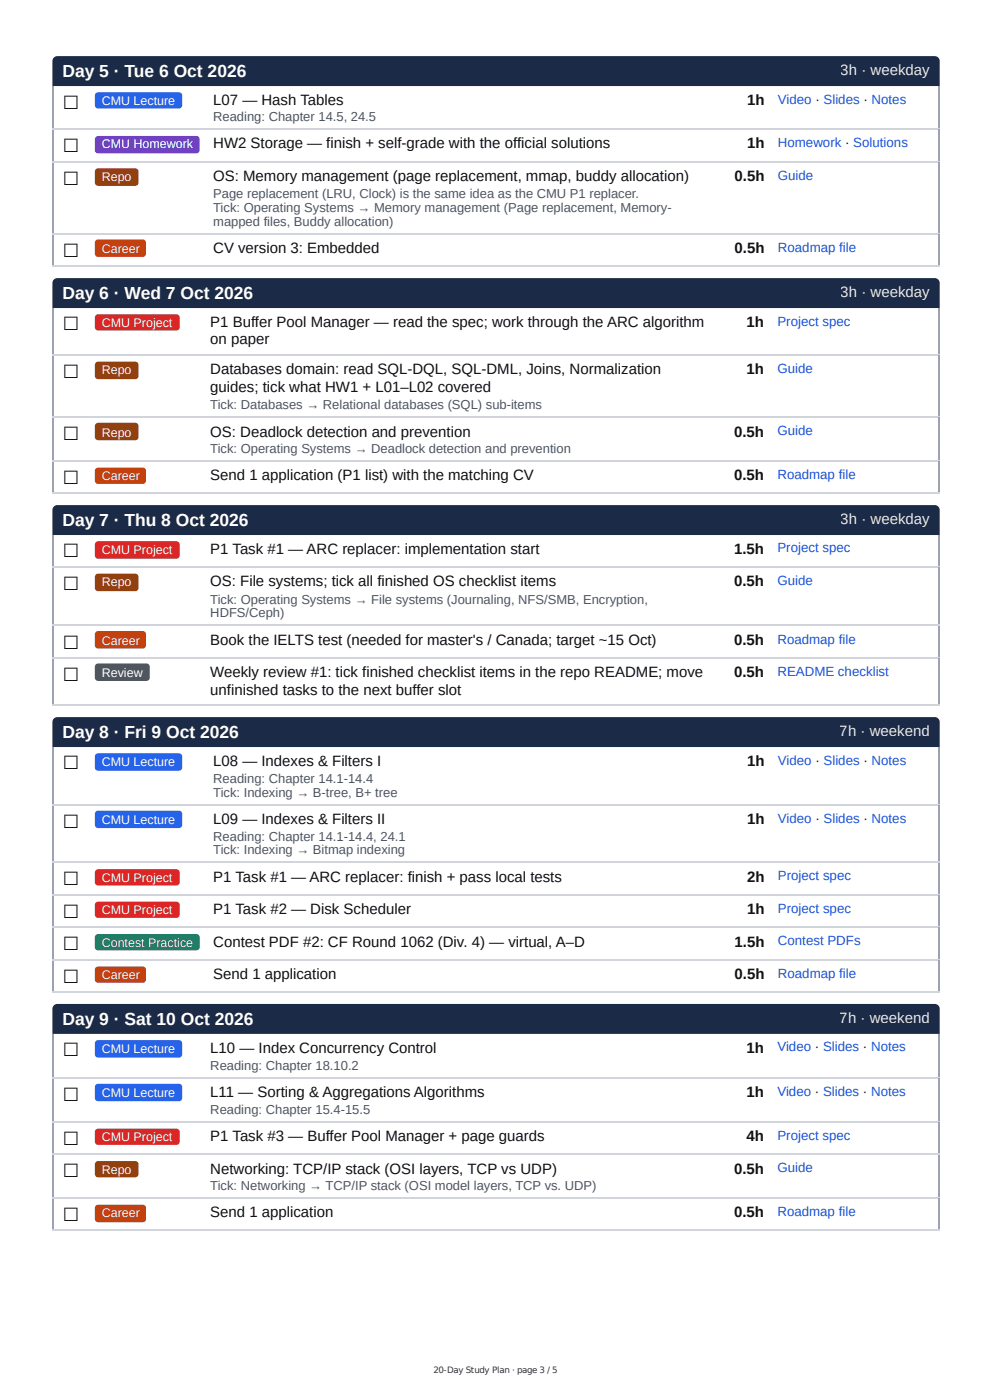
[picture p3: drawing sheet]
<svg xmlns="http://www.w3.org/2000/svg" width="210mm" height="297mm" viewBox="0 0 210 297" stroke-linecap="round" stroke-linejoin="round" font-family="sans-serif">
<defs><g id="words">
<g font-size="3.9" fill="#111">
<text x="13.3" y="23">☐</text>
<text x="13.3" y="32.3">☐</text>
<text x="13.3" y="39.2">☐</text>
<text x="13.3" y="54.5">☐</text>
<text x="13.3" y="70.1">☐</text>
<text x="13.3" y="80.2">☐</text>
<text x="13.3" y="93.4">☐</text>
<text x="13.3" y="102.7">☐</text>
<text x="13.3" y="118.3">☐</text>
<text x="13.3" y="125.1">☐</text>
<text x="13.3" y="137.6">☐</text>
<text x="13.3" y="144.5">☐</text>
<text x="13.3" y="163.2">☐</text>
<text x="13.3" y="175.7">☐</text>
<text x="13.3" y="187.9">☐</text>
<text x="13.3" y="194.7">☐</text>
<text x="13.3" y="201.6">☐</text>
<text x="13.3" y="208.5">☐</text>
<text x="13.3" y="224.1">☐</text>
<text x="13.3" y="233.6">☐</text>
<text x="13.3" y="242.9">☐</text>
<text x="13.3" y="249.8">☐</text>
<text x="13.3" y="259">☐</text>
</g>
<g font-size="3.7" fill="#fff">
<text x="13.2" y="16.4">Day 5 · Tue 6 Oct 2026</text>
<text x="13.2" y="63.5">Day 6 · Wed 7 Oct 2026</text>
<text x="13.2" y="111.7">Day 7 · Thu 8 Oct 2026</text>
<text x="13.2" y="156.6">Day 8 · Fri 9 Oct 2026</text>
<text x="13.2" y="217.5">Day 9 · Sat 10 Oct 2026</text>
</g>
<g font-size="3.2" fill="#fff">
<text x="178.2" y="15.9">3h · weekday</text>
<text x="178.2" y="63">3h · weekday</text>
<text x="178.2" y="111.1">3h · weekday</text>
<text x="178.1" y="156.1">7h · weekend</text>
<text x="178.1" y="217">7h · weekend</text>
</g>
<g font-size="3.2" fill="#111">
<text x="45.2" y="22.2">L07 — Hash Tables</text>
<text x="158.4" y="22.2">1h</text>
<text x="45.2" y="31.5">HW2 Storage — finish + self-grade with the official solutions</text>
<text x="158.4" y="31.5">1h</text>
<text x="45.2" y="38.4">OS: Memory management (page replacement, mmap, buddy allocation)</text>
<text x="155.7" y="38.4">0.5h</text>
<text x="45.2" y="53.7">CV version 3: Embedded</text>
<text x="155.7" y="53.7">0.5h</text>
<text x="44.6" y="69.3">P1 Buffer Pool Manager — read the spec; work through the ARC algorithm</text>
<text x="158.3" y="69.3">1h</text>
<text x="44.6" y="73">on paper</text>
<text x="44.6" y="79.4">Databases domain: read SQL-DQL, SQL-DML, Joins, Normalization</text>
<text x="44.6" y="83.1">guides; tick what HW1 + L01–L02 covered</text>
<text x="158.3" y="79.4">1h</text>
<text x="44.6" y="92.6">OS: Deadlock detection and prevention</text>
<text x="155.6" y="92.6">0.5h</text>
<text x="44.6" y="101.9">Send 1 application (P1 list) with the matching CV</text>
<text x="155.6" y="101.9">0.5h</text>
<text x="44.6" y="117.5">P1 Task #1 — ARC replacer: implementation start</text>
<text x="155.6" y="117.5">1.5h</text>
<text x="44.6" y="124.4">OS: File systems; tick all finished OS checklist items</text>
<text x="155.6" y="124.4">0.5h</text>
<text x="44.6" y="136.8">Book the IELTS test (needed for master's / Canada; target ~15 Oct)</text>
<text x="155.6" y="136.8">0.5h</text>
<text x="44.6" y="143.7">Weekly review #1: tick finished checklist items in the repo README; move</text>
<text x="155.6" y="143.7">0.5h</text>
<text x="44.6" y="147.4">unfinished tasks to the next buffer slot</text>
<text x="45.2" y="162.5">L08 — Indexes &amp; Filters I</text>
<text x="158.4" y="162.5">1h</text>
<text x="45.2" y="174.9">L09 — Indexes &amp; Filters II</text>
<text x="158.4" y="174.9">1h</text>
<text x="45.2" y="187.1">P1 Task #1 — ARC replacer: finish + pass local tests</text>
<text x="158.4" y="187.1">2h</text>
<text x="45.2" y="193.9">P1 Task #2 — Disk Scheduler</text>
<text x="158.4" y="193.9">1h</text>
<text x="45.2" y="200.8">Contest PDF #2: CF Round 1062 (Div. 4) — virtual, A–D</text>
<text x="155.8" y="200.8">1.5h</text>
<text x="45.2" y="207.7">Send 1 application</text>
<text x="155.8" y="207.7">0.5h</text>
<text x="44.6" y="223.3">L10 — Index Concurrency Control</text>
<text x="158.3" y="223.3">1h</text>
<text x="44.6" y="232.8">L11 — Sorting &amp; Aggregations Algorithms</text>
<text x="158.3" y="232.8">1h</text>
<text x="44.6" y="242.1">P1 Task #3 — Buffer Pool Manager + page guards</text>
<text x="158.3" y="242.1">4h</text>
<text x="44.6" y="249">Networking: TCP/IP stack (OSI layers, TCP vs UDP)</text>
<text x="155.6" y="249">0.5h</text>
<text x="44.6" y="258.2">Send 1 application</text>
<text x="155.6" y="258.2">0.5h</text>
</g>
<g font-size="2.8" fill="#1d4ed8">
<text x="164.9" y="22">Video · Slides · Notes</text>
<text x="164.9" y="31.2">Homework · Solutions</text>
<text x="164.9" y="38.1">Guide</text>
<text x="164.9" y="53.4">Roadmap file</text>
<text x="164.8" y="69.1">Project spec</text>
<text x="164.8" y="79.1">Guide</text>
<text x="164.8" y="92.3">Guide</text>
<text x="164.8" y="101.6">Roadmap file</text>
<text x="164.8" y="117.2">Project spec</text>
<text x="164.8" y="124.1">Guide</text>
<text x="164.8" y="136.5">Roadmap file</text>
<text x="164.8" y="143.4">README checklist</text>
<text x="164.9" y="162.2">Video · Slides · Notes</text>
<text x="164.9" y="174.6">Video · Slides · Notes</text>
<text x="164.9" y="186.8">Project spec</text>
<text x="164.9" y="193.7">Project spec</text>
<text x="164.9" y="200.6">Contest PDFs</text>
<text x="164.9" y="207.4">Roadmap file</text>
<text x="164.8" y="223">Video · Slides · Notes</text>
<text x="164.8" y="232.6">Video · Slides · Notes</text>
<text x="164.8" y="241.8">Project spec</text>
<text x="164.8" y="248.7">Guide</text>
<text x="164.8" y="258">Roadmap file</text>
</g>
<g font-size="2.8" fill="#4b5563">
<text x="45.2" y="25.7">Reading: Chapter 14.5, 24.5</text>
<text x="45.2" y="42.1">Page replacement (LRU, Clock) is the same idea as the CMU P1 replacer.</text>
<text x="45.2" y="45">Tick: Operating Systems → Memory management (Page replacement, Memory-</text>
<text x="45.2" y="47.9">mapped files, Buddy allocation)</text>
<text x="44.6" y="86.8">Tick: Databases → Relational databases (SQL) sub-items</text>
<text x="44.6" y="96">Tick: Operating Systems → Deadlock detection and prevention</text>
<text x="44.6" y="128.1">Tick: Operating Systems → File systems (Journaling, NFS/SMB, Encryption,</text>
<text x="44.6" y="131">HDFS/Ceph)</text>
<text x="45.2" y="166.2">Reading: Chapter 14.1-14.4</text>
<text x="45.2" y="169.1">Tick: Indexing → B-tree, B+ tree</text>
<text x="45.2" y="178.3">Reading: Chapter 14.1-14.4, 24.1</text>
<text x="45.2" y="181.2">Tick: Indexing → Bitmap indexing</text>
<text x="44.6" y="227">Reading: Chapter 18.10.2</text>
<text x="44.6" y="236.3">Reading: Chapter 15.4-15.5</text>
<text x="44.6" y="252.4">Tick: Networking → TCP/IP stack (OSI model layers, TCP vs. UDP)</text>
</g>
<g font-size="2.6" fill="#fff">
<text x="21.6" y="22.2">CMU Lecture</text>
<text x="21.6" y="31.5">CMU Homework</text>
<text x="21.6" y="38.4">Repo</text>
<text x="21.6" y="53.7">Career</text>
<text x="21.6" y="69.3">CMU Project</text>
<text x="21.6" y="79.4">Repo</text>
<text x="21.6" y="92.6">Repo</text>
<text x="21.6" y="101.9">Career</text>
<text x="21.6" y="117.5">CMU Project</text>
<text x="21.6" y="124.4">Repo</text>
<text x="21.6" y="136.8">Career</text>
<text x="21.6" y="143.7">Review</text>
<text x="21.6" y="162.5">CMU Lecture</text>
<text x="21.6" y="174.9">CMU Lecture</text>
<text x="21.6" y="187.1">CMU Project</text>
<text x="21.6" y="193.9">CMU Project</text>
<text x="21.6" y="200.8">Contest Practice</text>
<text x="21.6" y="207.7">Career</text>
<text x="21.6" y="223.3">CMU Lecture</text>
<text x="21.6" y="232.8">CMU Lecture</text>
<text x="21.6" y="242.1">CMU Project</text>
<text x="21.6" y="249">Repo</text>
<text x="21.6" y="258.2">Career</text>
</g>
<text font-size="1.9" fill="#343434" x="91.9" y="291.3">20-Day Study Plan · page 3 / 5</text>
</g></defs>
<path d="M11.4 12.2l.8-.3h186a.96 .96 0 0 1 1 1.1v5.3h-188.1v-5.3z" fill="#1b2a47"/>
<path d="M11.2 18.3v9M11.2 27.5v6.6M11.2 34.4v15.1M11.2 49.7v6.7" fill="none" stroke="#9ca3af" stroke-width=".26"/>
<path d="M199.1 18.3v9M199.1 27.5v6.6M199.1 34.4v15.1M199.1 49.7v6.7" fill="none" stroke="#9ca3af" stroke-width=".21"/>
<path d="M11.1 27.4h188.1M11.1 34.3h188.1M11.1 49.6h188.1M11.1 56.5h188.1" fill="none" stroke="#d1d5db" stroke-width=".26"/>
<path d="M11.4 59.3l.8-.3h186a.96 .96 0 0 1 1 1.1v5.3h-188.1v-5.3z" fill="#1b2a47"/>
<path d="M11.2 65.4v9.7M11.2 75.4v13M11.2 88.6v9M11.2 97.9v6.6" fill="none" stroke="#9ca3af" stroke-width=".26"/>
<path d="M199.1 65.4v9.7M199.1 75.4v13M199.1 88.6v9M199.1 97.9v6.6" fill="none" stroke="#9ca3af" stroke-width=".21"/>
<path d="M11.1 75.3h188.1M11.1 88.5h188.1M11.1 97.8h188.1M11.1 104.6h188.1" fill="none" stroke="#d1d5db" stroke-width=".26"/>
<path d="M11.4 107.5l.8-.3h186a.96 .96 0 0 1 1 1v5.3h-188.1v-5.3z" fill="#1b2a47"/>
<path d="M11.2 113.5v6.6M11.2 120.4v12.2M11.2 132.8v6.6M11.2 139.7v9.8" fill="none" stroke="#9ca3af" stroke-width=".26"/>
<path d="M199.1 113.5v6.6M199.1 120.4v12.2M199.1 132.8v6.6M199.1 139.7v9.8" fill="none" stroke="#9ca3af" stroke-width=".21"/>
<path d="M11.1 120.3h188.1M11.1 132.7h188.1M11.1 139.6h188.1M11.1 149.6h188.1" fill="none" stroke="#d1d5db" stroke-width=".26"/>
<path d="M11.4 152.4l.8-.3h186a.96 .96 0 0 1 1 1.1v5.3h-188.1v-5.3z" fill="#1b2a47"/>
<path d="M11.2 158.5v12.2M11.2 170.9v11.9M11.2 183.1v6.6M11.2 190v6.6M11.2 196.9v6.6M11.2 203.7v6.6" fill="none" stroke="#9ca3af" stroke-width=".26"/>
<path d="M199.1 158.5v12.2M199.1 170.9v11.9M199.1 183.1v6.6M199.1 190v6.6M199.1 196.9v6.6M199.1 203.7v6.6" fill="none" stroke="#9ca3af" stroke-width=".21"/>
<path d="M11.1 170.8h188.1M11.1 183h188.1M11.1 189.8h188.1M11.1 196.7h188.1M11.1 203.6h188.1M11.1 210.5h188.1" fill="none" stroke="#d1d5db" stroke-width=".26"/>
<path d="M11.4 213.3l.8-.3h186a.96 .96 0 0 1 1 1v5.3h-188.1v-5.3z" fill="#1b2a47"/>
<path d="M11.2 219.3v9.3M11.2 228.9v9M11.2 238.1v6.6M11.2 245v9M11.2 254.3v6.6" fill="none" stroke="#9ca3af" stroke-width=".26"/>
<path d="M199.1 219.3v9.3M199.1 228.9v9M199.1 238.1v6.6M199.1 245v9M199.1 254.3v6.6" fill="none" stroke="#9ca3af" stroke-width=".21"/>
<path d="M11.1 228.7h188.1M11.1 238h188.1M11.1 244.9h188.1M11.1 254.1h188.1M11.1 261h188.1" fill="none" stroke="#d1d5db" stroke-width=".26"/>
<path d="M20.3 19.8l.5-.2h17.1a.71 .71 0 0 1 .7 .7v2a.71 .71 0 0 1-.7 .7h-17.1a.71 .71 0 0 1-.7-.7v-2z" fill="#2563eb"/>
<path d="M20.3 29l.5-.2h20.8a.71 .71 0 0 1 .7 .7v2.3a.71 .71 0 0 1-.7 .7h-20.8a.71 .71 0 0 1-.7-.7v-2.3z" fill="#7c3aed"/>
<path d="M20.3 35.9l.5-.2h7.9a.71 .71 0 0 1 .7 .7v2.3a.71 .71 0 0 1-.7 .7h-7.9a.71 .71 0 0 1-.7-.7v-2.3z" fill="#92400e"/>
<path d="M20.3 51l.5-.2h9.5a.71 .71 0 0 1 .7 .7v2.3a.71 .71 0 0 1-.7 .7h-9.5a.71 .71 0 0 1-.7-.7v-2.3z" fill="#c2410c"/>
<path d="M20.3 66.9l.5-.2h16.6a.71 .71 0 0 1 .7 .7v2a.71 .71 0 0 1-.7 .7h-16.6a.71 .71 0 0 1-.7-.7v-2z" fill="#dc2626"/>
<g fill="#92400e">
<path d="M20.3 76.9l.5-.2h7.9a.71 .71 0 0 1 .7 .7v2.3a.71 .71 0 0 1-.7 .7h-7.9a.71 .71 0 0 1-.7-.7v-2.3z"/>
<path d="M20.3 89.9l.5-.2h7.9a.71 .71 0 0 1 .7 .7v2.3a.71 .71 0 0 1-.7 .7h-7.9a.71 .71 0 0 1-.7-.7v-2.3z"/>
</g>
<path d="M20.3 99.4l.5-.2h9.5a.71 .71 0 0 1 .7 .7v2.1a.71 .71 0 0 1-.7 .7h-9.5a.71 .71 0 0 1-.7-.7v-2.1z" fill="#c2410c"/>
<path d="M20.3 115l.5-.2h16.6a.71 .71 0 0 1 .7 .7v2.3a.71 .71 0 0 1-.7 .7h-16.6a.71 .71 0 0 1-.7-.7v-2.3z" fill="#dc2626"/>
<path d="M20.3 121.9l.5-.2h7.9a.71 .71 0 0 1 .7 .7v2.3a.71 .71 0 0 1-.7 .7h-7.9a.71 .71 0 0 1-.7-.7v-2.3z" fill="#92400e"/>
<path d="M20.3 134.1l.5-.2h9.5a.71 .71 0 0 1 .7 .7v2.3a.71 .71 0 0 1-.7 .7h-9.5a.71 .71 0 0 1-.7-.7v-2.3z" fill="#c2410c"/>
<path d="M20.3 141l.5-.2h10.2a.71 .71 0 0 1 .7 .7v2.3a.71 .71 0 0 1-.7 .7h-10.2a.71 .71 0 0 1-.7-.7v-2.3z" fill="#4b5563"/>
<g fill="#2563eb">
<path d="M20.3 160l.5-.2h17.1a.71 .71 0 0 1 .7 .7v2.3a.71 .71 0 0 1-.7 .7h-17.1a.71 .71 0 0 1-.7-.7v-2.3z"/>
<path d="M20.3 172.2l.5-.2h17.1a.71 .71 0 0 1 .7 .7v2.3a.71 .71 0 0 1-.7 .7h-17.1a.71 .71 0 0 1-.7-.7v-2.3z"/>
</g>
<g fill="#dc2626">
<path d="M20.3 184.6l.5-.2h16.6a.71 .71 0 0 1 .7 .7v2a.71 .71 0 0 1-.7 .8h-16.6a.71 .71 0 0 1-.7-.8v-2z"/>
<path d="M20.3 191.5l.5-.2h16.6a.71 .71 0 0 1 .7 .7v2a.71 .71 0 0 1-.7 .7h-16.6a.71 .71 0 0 1-.7-.7v-2z"/>
</g>
<path d="M20.3 198.4l.5-.2h20.8a.71 .71 0 0 1 .7 .7v2a.71 .71 0 0 1-.7 .7h-20.8a.71 .71 0 0 1-.7-.7v-2z" fill="#15803d"/>
<path d="M20.3 205.3l.5-.2h9.5a.71 .71 0 0 1 .7 .7v2a.71 .71 0 0 1-.7 .7h-9.5a.71 .71 0 0 1-.7-.7v-2z" fill="#c2410c"/>
<g fill="#2563eb">
<path d="M20.3 220.9l.5-.2h17.1a.71 .71 0 0 1 .7 .7v2.3a.71 .71 0 0 1-.7 .7h-17.1a.71 .71 0 0 1-.7-.7v-2.3z"/>
<path d="M20.3 230.1l.5-.2h17.1a.71 .71 0 0 1 .7 .7v2.3a.71 .71 0 0 1-.7 .7h-17.1a.71 .71 0 0 1-.7-.7v-2.3z"/>
</g>
<path d="M20.3 239.7l.5-.3h16.6a.71 .71 0 0 1 .7 .8v2a.71 .71 0 0 1-.7 .7h-16.6a.71 .71 0 0 1-.7-.7v-2z" fill="#dc2626"/>
<path d="M20.3 246.5l.5-.2h7.9a.71 .71 0 0 1 .7 .7v2.1a.71 .71 0 0 1-.7 .7h-7.9a.71 .71 0 0 1-.7-.7v-2.1z" fill="#92400e"/>
<path d="M20.3 255.8l.5-.2h9.5a.71 .71 0 0 1 .7 .7v2.3a.71 .71 0 0 1-.7 .7h-9.5a.71 .71 0 0 1-.7-.7v-2.3z" fill="#c2410c"/>
<use href="#words"/>
</svg>
